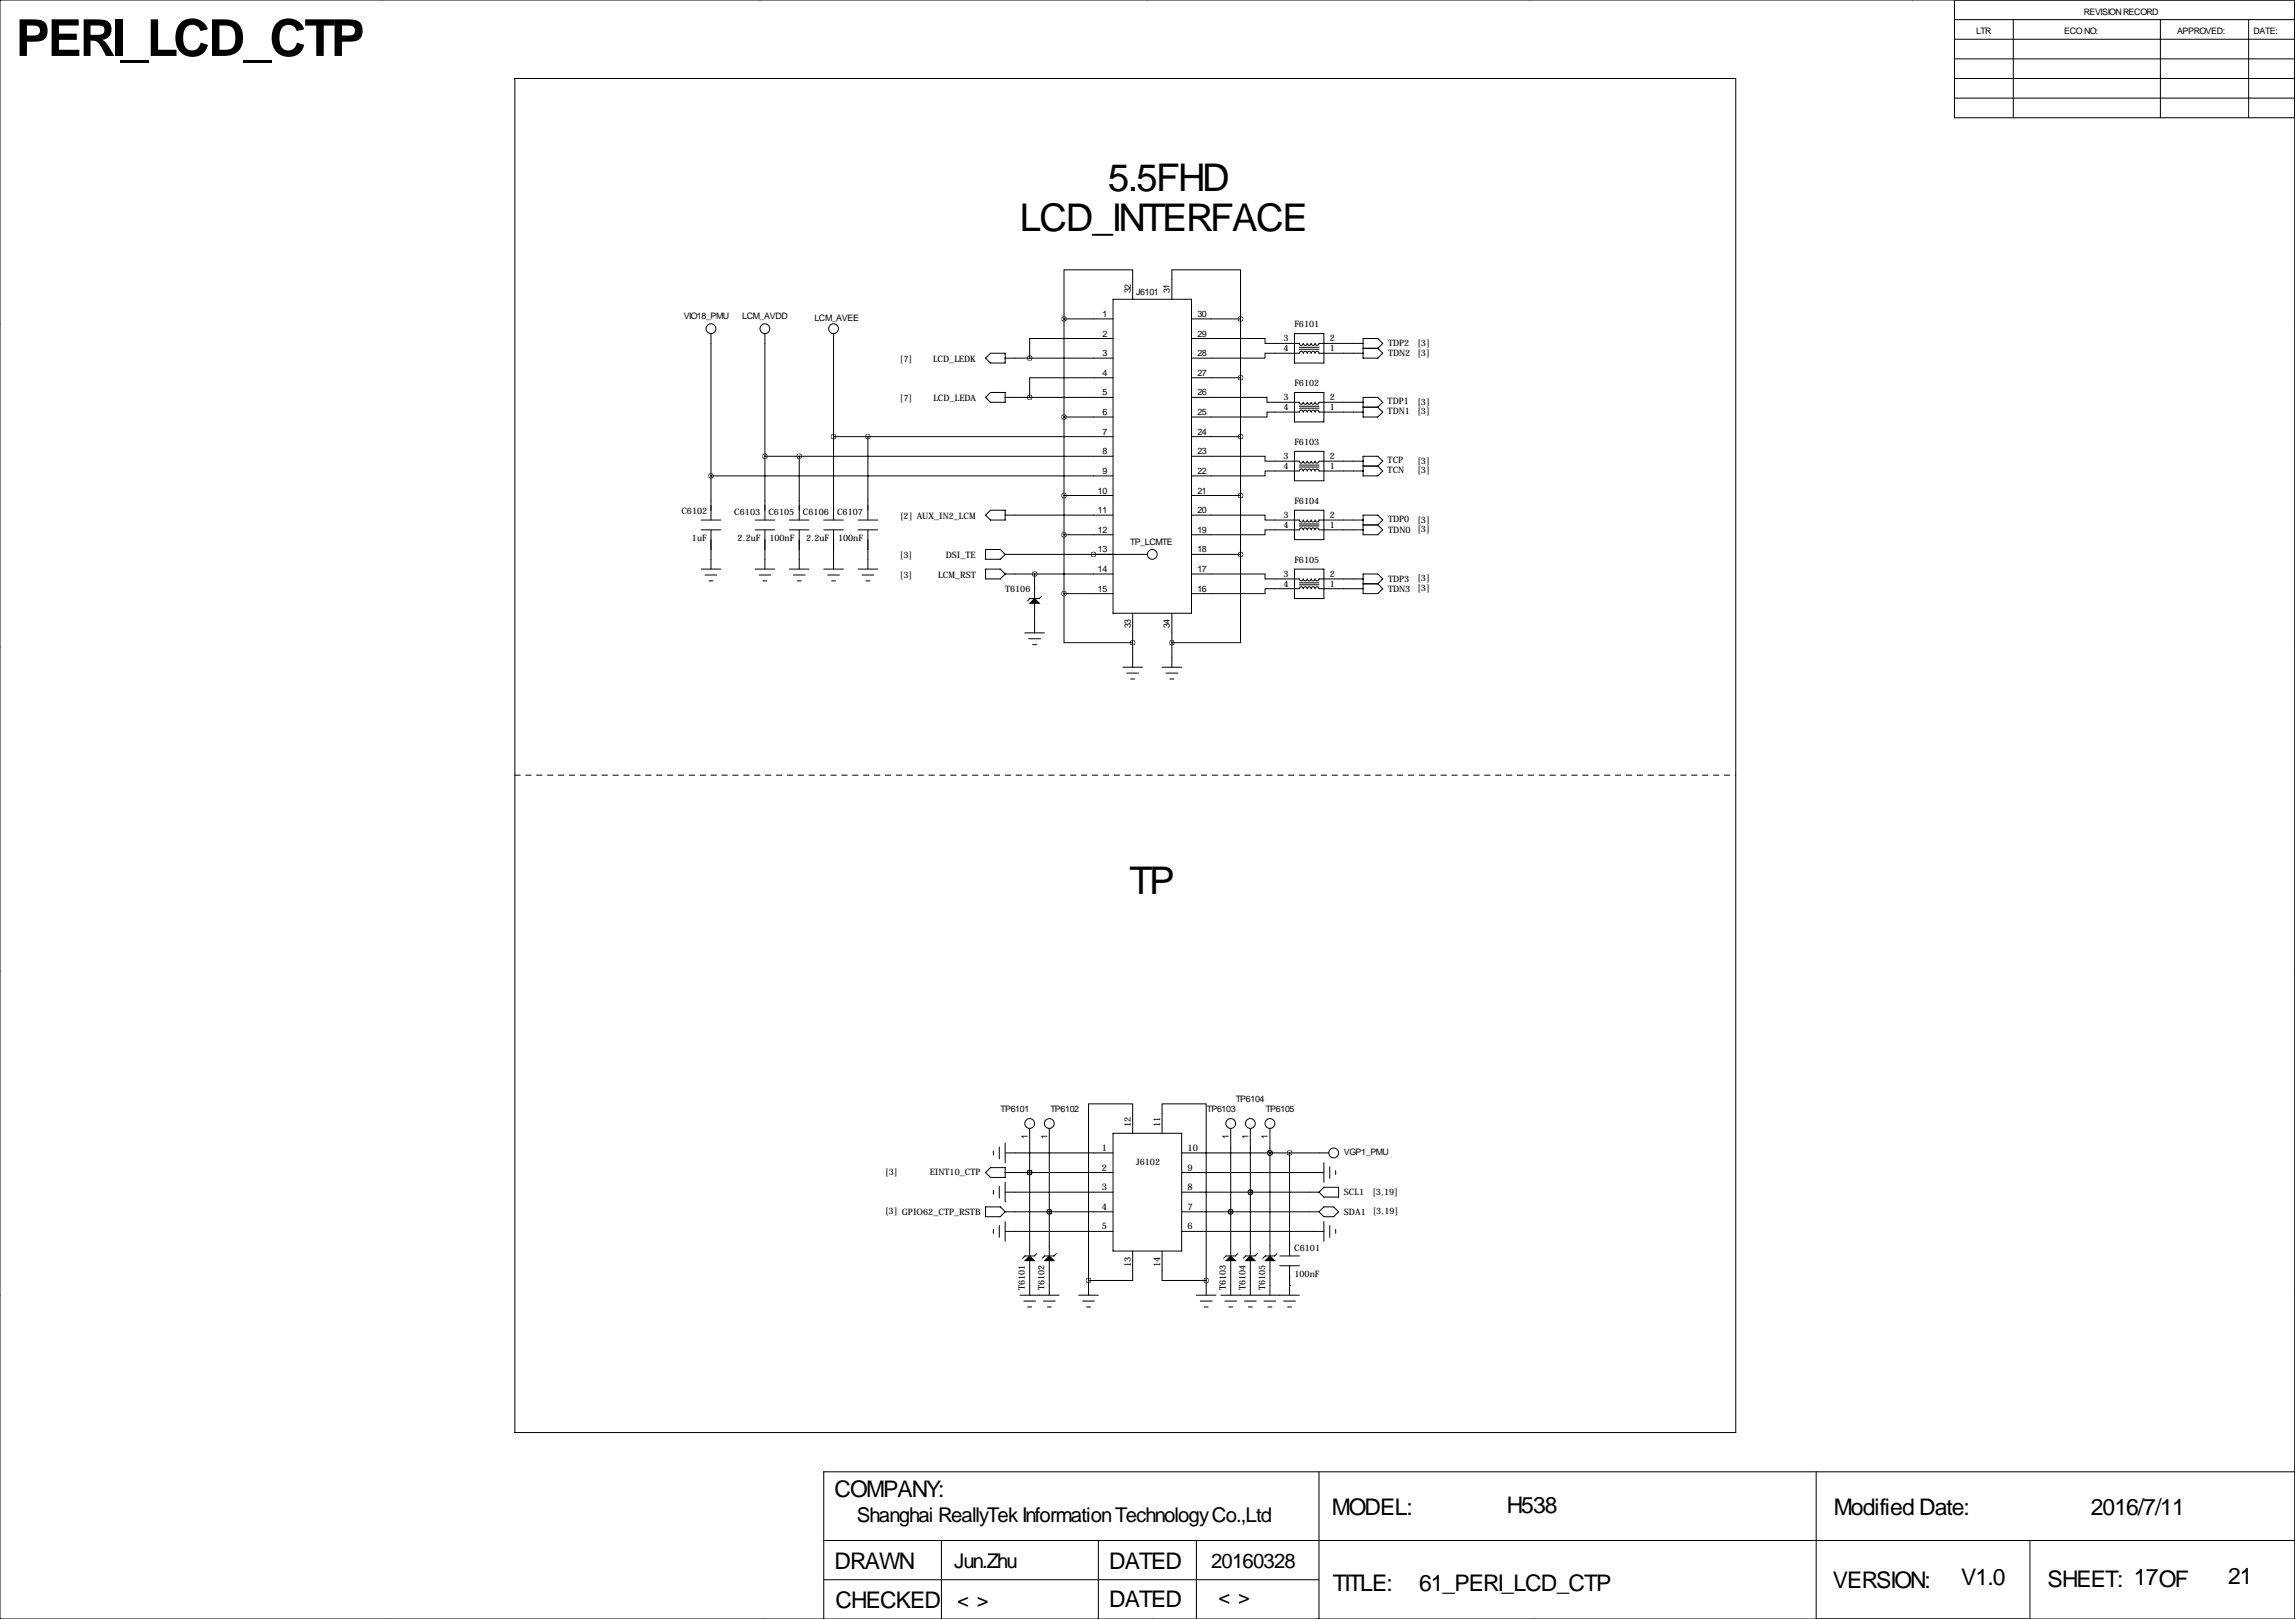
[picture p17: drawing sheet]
<svg xmlns="http://www.w3.org/2000/svg" width="594mm" height="419mm" viewBox="0 0 594 419" stroke-linecap="round" stroke-linejoin="round" font-family="sans-serif">
<defs><g id="words">
<text font-size="13.2" x="4.1" y="14.5">PERI_LCD_CTP</text>
<g font-size="9.9">
<text x="287" y="49.5">5.5FHD</text>
<text x="264.2" y="59.7">LCD_INTERFACE</text>
<text x="292.6" y="231.4">TP</text>
</g>
<g font-size="5.9">
<text x="216.2" y="387.6">COMPANY:</text>
<text x="344.9" y="392.2">MODEL:</text>
<text x="390.3" y="391.6">H538</text>
<text x="475" y="392.2">Modified Date:</text>
<text x="541.5" y="392.2">2016/7/11</text>
<text x="216.2" y="406.1">DRAWN</text>
<text x="287.3" y="406.1">DATED</text>
<text x="345.2" y="411.7">TITLE:</text>
<text x="367.5" y="411.7">61_PERI_LCD_CTP</text>
<text x="474.7" y="411">VERSION:</text>
<text x="508" y="410.4">V1.0</text>
<text x="530.4" y="410.7">SHEET: 17OF</text>
<text x="577.1" y="410.2">21</text>
<text x="216.4" y="416.3">CHECKED</text>
<text x="287.3" y="416.1">DATED</text>
</g>
<g font-size="5.3">
<text x="221.9" y="393.9">Shanghai ReallyTek Information Technology Co.,Ltd</text>
<text x="247.1" y="405.9">Jun.Zhu</text>
<text x="313.7" y="405.9">20160328</text>
<text x="247.9" y="416.1">&lt; &gt;</text>
<text x="315.6" y="415.3">&lt; &gt;</text>
</g>
<g font-size="2.4">
<text x="292.9" y="291.8" transform="rotate(-90 292.9 291.8)">12</text>
<text x="300.5" y="291.8" transform="rotate(-90 300.5 291.8)">11</text>
<text x="285.4" y="297.9">1</text>
<text x="307.6" y="297.9">10</text>
<text x="285.4" y="303">2</text>
<text x="307.6" y="303">9</text>
<text x="285.4" y="308.1">3</text>
<text x="307.6" y="308.1">8</text>
<text x="285.4" y="313.2">4</text>
<text x="307.6" y="313.2">7</text>
<text x="285.4" y="318.3">5</text>
<text x="307.6" y="318.3">6</text>
<text x="292.9" y="328.1" transform="rotate(-90 292.9 328.1)">13</text>
<text x="300.5" y="328.1" transform="rotate(-90 300.5 328.1)">14</text>
</g>
<g font-size="2.3">
<text x="539.8" y="3.8">REVISION RECORD</text>
<text x="511.8" y="8.9">LTR</text>
<text x="534.7" y="8.9">ECO NO:</text>
<text x="563.9" y="8.9">APPROVED:</text>
<text x="583.7" y="8.9">DATE:</text>
<text x="292.9" y="75.9" transform="rotate(-90 292.9 75.9)">32</text>
<text x="294.3" y="76.5">J6101</text>
<text x="303" y="75.9" transform="rotate(-90 303 75.9)">31</text>
<text x="177.1" y="82.6">VIO18_PMU</text>
<text x="192.3" y="82.6">LCM_AVDD</text>
<text x="210.9" y="83.1">LCM_AVEE</text>
<text x="285.6" y="82">1</text>
<text x="310.1" y="82">30</text>
<text x="285.6" y="87.1">2</text>
<text x="310.1" y="87.1">29</text>
<text x="332.4" y="88.4">3</text>
<text x="335.3" y="84.7">F6101</text>
<text x="344.4" y="88.4">2</text>
<text x="359.5" y="89.7">TDP2</text>
<text x="367.1" y="89.4">[3]</text>
<text x="233.1" y="93.7">[7]</text>
<text x="241.7" y="93.8">LCD_LEDK</text>
<text x="285.6" y="92.2">3</text>
<text x="310.1" y="92.2">28</text>
<text x="332.4" y="90.9">4</text>
<text x="344.4" y="90.9">1</text>
<text x="359.5" y="92.2">TDN2</text>
<text x="367.1" y="92.1">[3]</text>
<text x="285.6" y="97.3">4</text>
<text x="310.1" y="97.3">27</text>
<text x="335.3" y="100">F6102</text>
<text x="233.1" y="103.8">[7]</text>
<text x="241.8" y="103.9">LCD_LEDA</text>
<text x="285.6" y="102.4">5</text>
<text x="285.6" y="107.4">6</text>
<text x="310.1" y="107.4">25</text>
<text x="310.1" y="102.4">26</text>
<text x="332.4" y="103.6">3</text>
<text x="332.4" y="106.2">4</text>
<text x="344.4" y="106.2">1</text>
<text x="344.4" y="103.6">2</text>
<text x="359.4" y="104.7">TDP1</text>
<text x="359.4" y="107.2">TDN1</text>
<text x="367.1" y="104.7">[3]</text>
<text x="367.1" y="107.2">[3]</text>
<text x="285.6" y="112.5">7</text>
<text x="310.1" y="112.5">24</text>
<text x="285.6" y="117.6">8</text>
<text x="310.1" y="117.6">23</text>
<text x="332.4" y="118.9">3</text>
<text x="335.3" y="115.2">F6103</text>
<text x="344.4" y="118.9">2</text>
<text x="359.4" y="119.9">TCP</text>
<text x="285.6" y="122.7">9</text>
<text x="310.1" y="122.7">22</text>
<text x="332.4" y="121.4">4</text>
<text x="344.4" y="121.4">1</text>
<text x="359.4" y="122.5">TCN</text>
<text x="367.1" y="120">[3]</text>
<text x="367.1" y="122.4">[3]</text>
<text x="284.4" y="127.8">10</text>
<text x="310.1" y="127.8">21</text>
<text x="335.3" y="130.4">F6104</text>
<text x="176.5" y="133">C6102</text>
<text x="190.2" y="133.2">C6103</text>
<text x="199" y="133.2">C6105</text>
<text x="208" y="133.2">C6106</text>
<text x="216.8" y="133.2">C6107</text>
<text x="233.1" y="134.3">[2] AUX_IN2_LCM</text>
<text x="284.4" y="132.8">11</text>
<text x="284.4" y="137.9">12</text>
<text x="310.1" y="137.9">19</text>
<text x="310.1" y="132.8">20</text>
<text x="332.4" y="134.1">3</text>
<text x="332.4" y="136.7">4</text>
<text x="344.4" y="136.7">1</text>
<text x="344.4" y="134.1">2</text>
<text x="359.5" y="135.2">TDP0</text>
<text x="359.6" y="138">TDN0</text>
<text x="367.1" y="135.3">[3]</text>
<text x="367.1" y="137.8">[3]</text>
<text x="179.2" y="140">1uF</text>
<text x="191.1" y="140">2.2uF</text>
<text x="199.3" y="140">100nF</text>
<text x="208.8" y="140">2.2uF</text>
<text x="217.1" y="140">100nF</text>
<text x="284.4" y="143">13</text>
<text x="292.7" y="141">TP_LCMTE</text>
<text x="310.1" y="143">18</text>
<text x="233.1" y="144.5">[3]</text>
<text x="233.1" y="149.5">[3]</text>
<text x="243" y="149.7">LCM_RST</text>
<text x="245" y="144.6">DSI_TE</text>
<text x="284.4" y="148.1">14</text>
<text x="310.1" y="148.1">17</text>
<text x="332.4" y="149.4">3</text>
<text x="335.3" y="145.7">F6105</text>
<text x="344.4" y="149.4">2</text>
<text x="260.3" y="153.3">T6106</text>
<text x="284.4" y="153.2">15</text>
<text x="310.1" y="153.2">16</text>
<text x="332.4" y="151.9">4</text>
<text x="344.4" y="151.9">1</text>
<text x="359.5" y="150.6">TDP3</text>
<text x="359.5" y="153.3">TDN3</text>
<text x="367.1" y="150.5">[3]</text>
<text x="367.1" y="153">[3]</text>
<text x="292.9" y="162.6" transform="rotate(-90 292.9 162.6)">33</text>
<text x="303" y="162.6" transform="rotate(-90 303 162.6)">34</text>
<text x="259.1" y="287.8">TP6101</text>
<text x="272.1" y="287.8">TP6102</text>
<text x="312.6" y="287.9">TP6103</text>
<text x="320.1" y="285.3">TP6104</text>
<text x="327.8" y="287.8">TP6105</text>
<text x="266.2" y="294.8" transform="rotate(-90 266.2 294.8)">1</text>
<text x="271.3" y="294.8" transform="rotate(-90 271.3 294.8)">1</text>
<text x="318.3" y="294.8" transform="rotate(-90 318.3 294.8)">1</text>
<text x="323.3" y="294.8" transform="rotate(-90 323.3 294.8)">1</text>
<text x="328.4" y="294.8" transform="rotate(-90 328.4 294.8)">1</text>
<text x="348.1" y="299.1">VGP1_PMU</text>
<text x="229.3" y="304.2">[3]</text>
<text x="240.8" y="304.3">EINT10_CTP</text>
<text x="294.3" y="301.6">J6102</text>
<text x="348.1" y="309.4">SCL1</text>
<text x="355.5" y="309.3">[3,19]</text>
<text x="229.2" y="314.3">[3] GPIO62_CTP_RSTB</text>
<text x="348.1" y="314.4">SDA1</text>
<text x="355.6" y="314.4">[3,19]</text>
<text x="335.2" y="323.7">C6101</text>
<text x="265.4" y="334" transform="rotate(-90 265.4 334)">T6101</text>
<text x="270.5" y="334" transform="rotate(-90 270.5 334)">T6102</text>
<text x="317.5" y="334" transform="rotate(-90 317.5 334)">T6103</text>
<text x="322.6" y="334" transform="rotate(-90 322.6 334)">T6104</text>
<text x="327.7" y="334" transform="rotate(-90 327.7 334)">T6105</text>
<text x="335.3" y="330.5">100nF</text>
</g>
</g></defs>
<g fill="none" stroke="#000" stroke-width=".26">
<path d="M99.1 0h.1M196.8 0h.1M297.2 0h.1M396.2 0h.1M495.3 0h.1M0 0h594.4v419.1h-594.4zM506.2 0v30.5h88.2M506.2 15.2h88.2M506.2 10.2h88.2M506.2 5.1h88.2M521.5 5.1v25.4M559.6 5.1v25.4"/>
<path d="M582.4 5.1v25.4M133.3 20.3h316.3v350.5h-316.3zM506.2 20.3h88.2M506.2 25.4h88.2M288.3 77.5h20.3v81.3h-20.3zM293.4 77.5v-7.6h-17.8v12.7M303.5 77.5v-7.6h17.8v12.7M-.1 83.8h.1M184.1 86.4v48.2M198.1 86.4v48.2M215.9 86.4v48.2M255.3 92.7l1.2-1.3h3.8v2.6h-3.8z"/>
<path d="M260.3 92.7h28M275.6 82.6h12.7M275.6 82.6v71.1M288.3 87.6h-21.6v5.1M288.3 97.8h-21.6v5.1M308.6 87.6h19.1v1.3h8.8a.51 .51 0 0 0 .6 .5 .51 .51 0 0 0 .5-.5 .51 .51 0 0 0 .5 .5 .51 .51 0 0 0 .5-.5 .51 .51 0 0 0 .5 .5 .51 .51 0 0 0 .5-.5 .51 .51 0 0 0 .5 .5 .51 .51 0 0 0 .5-.5 .51 .51 0 0 0 .5 .5 .51 .51 0 0 0 .5-.5h11.5M308.6 82.6h12.7M308.6 97.8h12.7M321.3 82.6v60.9M335.3 86.4h7.6v7.6h-7.6zM336.5 89.9h5.1M336.5 90.4h5.1"/>
<path d="M353.1 91.4h-11.5a.51 .51 0 0 0-.5-.5 .51 .51 0 0 0-.5 .5 .51 .51 0 0 0-.5-.5 .51 .51 0 0 0-.5 .5 .51 .51 0 0 0-.5-.5 .51 .51 0 0 0-.5 .5 .51 .51 0 0 0-.5-.5 .51 .51 0 0 0-.5 .5 .51 .51 0 0 0-.5-.5 .51 .51 0 0 0-.6 .5h-8.8v1.3h-19.1M353.1 87.6h3.8l1.2 1.3-1.2 1.3 1.2 1.2-1.2 1.3h-3.8zM353.1 90.2h3.8M594.4 83.8h.1M198.1 118.1h90.2M207 118.1v16.5M215.9 113h72.4M224.8 113v21.6M255.3 102.9l1.2-1.3h3.8v2.5h-3.8zM260.3 102.9h28M275.6 107.9h12.7M308.6 102.9h19.6v1.2h8.3a.51 .51 0 0 0 .6 .5 .51 .51 0 0 0 .5-.5 .51 .51 0 0 0 .5 .5 .51 .51 0 0 0 .5-.5 .51 .51 0 0 0 .5 .5 .51 .51 0 0 0 .5-.5 .51 .51 0 0 0 .5 .5 .51 .51 0 0 0 .5-.5 .51 .51 0 0 0 .5 .5 .51 .51 0 0 0 .5-.5h11.5"/>
<path d="M308.6 118.1h19.1v1.3h8.8a.51 .51 0 0 0 .6 .5 .51 .51 0 0 0 .5-.5 .51 .51 0 0 0 .5 .5 .51 .51 0 0 0 .5-.5 .51 .51 0 0 0 .5 .5 .51 .51 0 0 0 .5-.5 .51 .51 0 0 0 .5 .5 .51 .51 0 0 0 .5-.5 .51 .51 0 0 0 .5 .5 .51 .51 0 0 0 .5-.5h11.5M308.6 113h12.7M335.3 101.6h7.6v7.6h-7.6zM335.3 116.8h7.6v7.7h-7.6zM336.5 105.2h5.1M336.5 105.7h5.1M353.1 106.7h-11.5a.51 .51 0 0 0-.5-.5 .51 .51 0 0 0-.5 .5 .51 .51 0 0 0-.5-.5 .51 .51 0 0 0-.5 .5 .51 .51 0 0 0-.5-.5 .51 .51 0 0 0-.5 .5 .51 .51 0 0 0-.5-.5 .51 .51 0 0 0-.5 .5 .51 .51 0 0 0-.5-.5 .51 .51 0 0 0-.6 .5h-8.3v1.2h-19.6M353.1 102.9h3.8l1.2 1.2-1.2 1.3 1.2 1.3-1.2 1.2h-3.8zM353.1 118.1h3.8l1.2 1.3-1.2 1.2 1.2 1.3-1.2 1.3h-3.8zM353.1 105.4h3.8M181.6 137.2h5.1M181.6 134.6h5.1"/>
<path d="M184.1 123.2h104.2M184.1 137.2v10.1M195.6 137.2h5.1M195.6 134.6h5.1M198.1 137.2v10.1M204.5 137.2h5M204.5 134.6h5M207 137.2v10.1M213.4 137.2h5M213.4 134.6h5M215.9 137.2v10.1M222.2 137.2h5.1"/>
<path d="M222.2 134.6h5.1M224.8 137.2v10.1M255.3 133.3l1.2-1.2h3.8v2.5h-3.8zM260.3 133.3h28M275.6 128.3h12.7M275.6 138.4h12.7M308.6 133.3h19.1v1.3h8.8a.51 .51 0 0 0 .6 .5 .51 .51 0 0 0 .5-.5 .51 .51 0 0 0 .5 .5 .51 .51 0 0 0 .5-.5 .51 .51 0 0 0 .5 .5 .51 .51 0 0 0 .5-.5 .51 .51 0 0 0 .5 .5 .51 .51 0 0 0 .5-.5 .51 .51 0 0 0 .5 .5 .51 .51 0 0 0 .5-.5h11.5M308.6 128.3h12.7M335.3 132.1h7.6v7.6h-7.6zM336.5 120.4h5.1M336.5 120.9h5.1M336.5 135.6h5.1"/>
<path d="M336.5 136.1h5.1M353.1 121.9h-11.5a.51 .51 0 0 0-.5-.5 .51 .51 0 0 0-.5 .5 .51 .51 0 0 0-.5-.5 .51 .51 0 0 0-.5 .5 .51 .51 0 0 0-.5-.5 .51 .51 0 0 0-.5 .5 .51 .51 0 0 0-.5-.5 .51 .51 0 0 0-.5 .5 .51 .51 0 0 0-.5-.5 .51 .51 0 0 0-.6 .5h-8.8v1.3h-19.1M353.1 137.2h-11.5a.51 .51 0 0 0-.5-.5 .51 .51 0 0 0-.5 .5 .51 .51 0 0 0-.5-.5 .51 .51 0 0 0-.5 .5 .51 .51 0 0 0-.5-.5 .51 .51 0 0 0-.5 .5 .51 .51 0 0 0-.5-.5 .51 .51 0 0 0-.5 .5 .51 .51 0 0 0-.5-.5 .51 .51 0 0 0-.6 .5h-8.8v1.2h-19.1M353.1 133.3h3.8l1.2 1.3-1.2 1.3 1.2 1.3-1.2 1.2h-3.8zM353.1 120.6h3.8M353.1 135.9h3.8M181.6 147.3h5.1M182.6 148.8h3.1M183.6 150.4h1.1M195.6 147.3h5.1M196.6 148.8h3M197.6 150.4h1"/>
<path d="M204.5 147.3h5M205.5 148.8h3M206.5 150.4h1M213.4 147.3h5M214.4 148.8h3M215.4 150.4h1M222.2 147.3h5.1M223.3 148.8h3M224.3 150.4h1M255.3 147.3h3.8l1.2 1.3-1.2 1.3h-3.8zM255.3 142.2h3.8l1.2 1.3-1.2 1.3h-3.8zM260.3 143.5h36.9"/>
<path d="M260.3 148.6h28M268 148.6v6.3M268 156.2v7.6M269.8 154.3l-.6 .6h-2.4l-.7 .6M275.6 153.7v12.7h17.8M275.6 153.7h12.7M283.2 143.5h.1M293.4 158.8v13.9M303.5 158.8v13.9M308.6 148.6h19.1v1.3h8.8a.51 .51 0 0 0 .6 .5 .51 .51 0 0 0 .5-.5 .51 .51 0 0 0 .5 .5 .51 .51 0 0 0 .5-.5 .51 .51 0 0 0 .5 .5 .51 .51 0 0 0 .5-.5 .51 .51 0 0 0 .5 .5 .51 .51 0 0 0 .5-.5 .51 .51 0 0 0 .5 .5 .51 .51 0 0 0 .5-.5h11.5M308.6 143.5h12.7M321.3 143.5v22.9h-17.8"/>
<path d="M335.3 147.3h7.6v7.6h-7.6zM336.5 150.9h5.1M336.5 151.4h5.1M353.1 152.4h-11.5a.51 .51 0 0 0-.5-.5 .51 .51 0 0 0-.5 .5 .51 .51 0 0 0-.5-.5 .51 .51 0 0 0-.5 .5 .51 .51 0 0 0-.5-.5 .51 .51 0 0 0-.5 .5 .51 .51 0 0 0-.5-.5 .51 .51 0 0 0-.5 .5 .51 .51 0 0 0-.5-.5 .51 .51 0 0 0-.6 .5h-8.8v1.3h-19.1M353.1 148.6h3.8l1.2 1.3-1.2 1.2 1.2 1.3-1.2 1.3h-3.8zM353.1 151.1h3.8M-.1 167.6h.1M265.4 163.8h5.1M266.4 165.4h3.1M267.5 166.9h1M290.8 172.7h5.1M291.8 174.2h3.1"/>
<path d="M292.9 175.8h1M301 172.7h5.1M302 174.2h3.1M303 175.8h1M594.4 167.6h.1M-.1 251.5h.1M594.4 251.5h.1M257.3 297.9v1.1M258.8 296.9v3.1M260.3 298.4h28M260.3 295.9v5.1M266.7 292.1v33"/>
<path d="M271.8 292.1v33M288.3 293.4h17.8v30.4h-17.8zM293.4 293.4v-7.6h-11.5v45.7M301 293.4v-7.6h11.4v45.7M306.1 298.4h38.1M318.8 292.1v33M323.8 292.1v33M328.9 298.4h.1M328.9 292.1v33M334 298.4v26.7M255.3 303.5l1.2-1.2h3.8v2.5h-3.8zM255.3 312.4h3.8l1.2 1.3-1.2 1.3h-3.8z"/>
<path d="M257.3 308.1v1M257.3 318.3v1M258.8 307.1v3M258.8 317.2v3.1M260.3 303.5h28M260.3 308.6h28M260.3 313.7h28M260.3 318.8h28M260.3 306.1v5M260.3 316.2v5.1M266.7 303.5h.1M271.8 313.7h.1"/>
<path d="M306.1 303.5h36.8M306.1 308.6h35.5M306.1 313.7h35.5M306.1 318.8h36.8M318.8 313.7h.1M323.8 308.6h.1M341.6 308.6l1.3-1.3h3.8v2.6h-3.8zM342.9 301v5.1M342.9 316.2v5.1M342.9 312.4h2.5l1.3 1.3-1.3 1.3h-2.5l-1.3-1.3zM344.4 302v3.1M344.4 317.2v3.1"/>
<path d="M345.9 303v1M345.9 318.3v1M-.1 335.3h.1M264.2 335.3h10.1M265.2 336.8h3M266.2 338.3h1M266.7 326.4v8.9M268.5 324.5l-.6 .6h-2.4l-.6 .6M270.3 336.8h3M271.3 338.3h1M271.8 326.4v8.9M273.6 324.5l-.6 .6h-2.4l-.6 .6"/>
<path d="M279.4 335.3h5.1M280.4 336.8h3.1M281.4 338.3h1M281.9 331.5v3.8M293.4 323.8v7.7h-11.5M301 323.8v7.7h11.4M309.9 335.3h5.1M310.9 336.8h3M311.9 338.3h1M312.4 331.5v3.8M316.2 335.3h20.3M317.2 336.8h3.1"/>
<path d="M318.3 338.3h1M318.8 326.4v8.9M320.6 324.5l-.6 .6h-2.4l-.7 .6M322.3 336.8h3.1M323.3 338.3h1.1M323.8 326.4v8.9M325.7 324.5l-.6 .6h-2.5l-.6 .6M327.4 336.8h3.1M328.4 338.3h1M328.9 326.4v8.9M330.8 324.5l-.7 .6h-2.4l-.6 .6M331.5 325.1h5"/>
<path d="M331.5 327.7h5M332.5 336.8h3M333.5 338.3h1M334 332.7h.1M334 327.7v7.6M594.4 335.3h.1M213.4 398.8h381M243.8 398.8v20.3M284.5 398.8v20.3M309.9 398.8v20.3M341.6 381v38.1M470.4 381v38.1"/>
<path d="M525.8 398.8v20.3M594.4 381h-381v38.1M100.3 419.1h.1M198.1 419.1h.1M213.4 408.9h128.2M298.4 419.1h.1M397.5 419.1h.1M496.6 419.1h.1"/>
<circle cx="184.1" cy="85.1" r="1.27"/>
<circle cx="198.1" cy="85.1" r="1.27"/>
<circle cx="215.9" cy="85.1" r="1.27"/>
<circle cx="298.4" cy="143.5" r="1.27"/>
<circle cx="266.7" cy="290.8" r="1.27"/>
<circle cx="271.8" cy="290.8" r="1.27"/>
<circle cx="318.8" cy="290.8" r="1.27"/>
<circle cx="323.8" cy="290.8" r="1.27"/>
<circle cx="328.9" cy="290.8" r="1.27"/>
<circle cx="345.4" cy="298.4" r="1.27"/>
</g>
<path d="M133.3 200.7h316.3" fill="none" stroke="#000" stroke-width=".26" stroke-dasharray="1.4 1.4"/>
<path d="M268 154.9l1.2 1.3h-2.4zM265.5 326.3l1.2-1.2 1.2 1.2zM270.6 326.3l1.2-1.2 1.2 1.2zM318.8 325.1l1.2 1.2h-2.4zM323.8 325.1l1.3 1.2h-2.5zM327.7 326.3l1.2-1.2 1.2 1.2z" fill="#000" stroke="#000" stroke-width=".26"/>
<path d="M207 118.1a.05 .05 0 0 0 .1 0 .05 .05 0 0 0-.1 0zM184.1 123.2a.05 .05 0 0 0 .1 0 .05 .05 0 0 0-.1 0zM198.1 118.1a.05 .05 0 0 0 .1 0 .05 .05 0 0 0-.1 0zM275.5 107.9a.05 .05 0 0 0 .1 0 .05 .05 0 0 0-.1 0zM267.9 148.6a.05 .05 0 0 0 .1 0 .05 .05 0 0 0-.1 0zM275.5 138.4a.05 .05 0 0 0 .1 0 .05 .05 0 0 0-.1 0zM321.3 128.3a.05 .05 0 0 0 .1 0 .05 .05 0 0 0-.1 0zM321.3 97.8a.05 .05 0 0 0 .1 0 .05 .05 0 0 0-.1 0zM321.3 143.5a.05 .05 0 0 0 .1 0 .05 .05 0 0 0-.1 0zM275.5 153.7a.05 .05 0 0 0 .1 0 .05 .05 0 0 0-.1 0zM224.7 113a.05 .05 0 0 0 .1 0 .05 .05 0 0 0-.1 0zM321.3 113a.05 .05 0 0 0 .1 0 .05 .05 0 0 0-.1 0zM275.5 128.3a.05 .05 0 0 0 .1 0 .05 .05 0 0 0-.1 0zM275.5 82.5a.05 .05 0 0 0 .1 0 .05 .05 0 0 0-.1 0zM321.3 82.5a.05 .05 0 0 0 .1 0 .05 .05 0 0 0-.1 0zM323.8 308.6a.05 .05 0 0 0 .1 0 .05 .05 0 0 0-.1 0zM271.7 313.7a.05 .05 0 0 0 .1 0 .05 .05 0 0 0-.1 0zM328.9 298.4a.05 .05 0 0 0 .1 0 .05 .05 0 0 0-.1 0zM334 298.4a.05 .05 0 0 0 .1 0 .05 .05 0 0 0-.1 0zM318.7 313.7a.05 .05 0 0 0 .1 0 .05 .05 0 0 0-.1 0zM271.7 313.7a.05 .05 0 0 0 .1 0 .05 .05 0 0 0-.1 0zM323.8 308.6a.05 .05 0 0 0 .1 0 .05 .05 0 0 0-.1 0zM328.9 298.4a.05 .05 0 0 0 .1 0 .05 .05 0 0 0-.1 0zM318.7 313.7a.05 .05 0 0 0 .1 0 .05 .05 0 0 0-.1 0zM293.3 166.4a.05 .05 0 0 0 .1 0 .05 .05 0 0 0-.1 0zM303.5 166.4a.05 .05 0 0 0 .1 0 .05 .05 0 0 0-.1 0zM281.9 331.5a.05 .05 0 0 0 .1 0 .05 .05 0 0 0-.1 0zM312.4 331.5a.05 .05 0 0 0 .1 0 .05 .05 0 0 0-.1 0zM283.2 143.5a.05 .05 0 0 0 .1 0 .05 .05 0 0 0-.1 0z" fill="#000" stroke="#000" stroke-width="1.3"/>
<use href="#words"/>
</svg>
